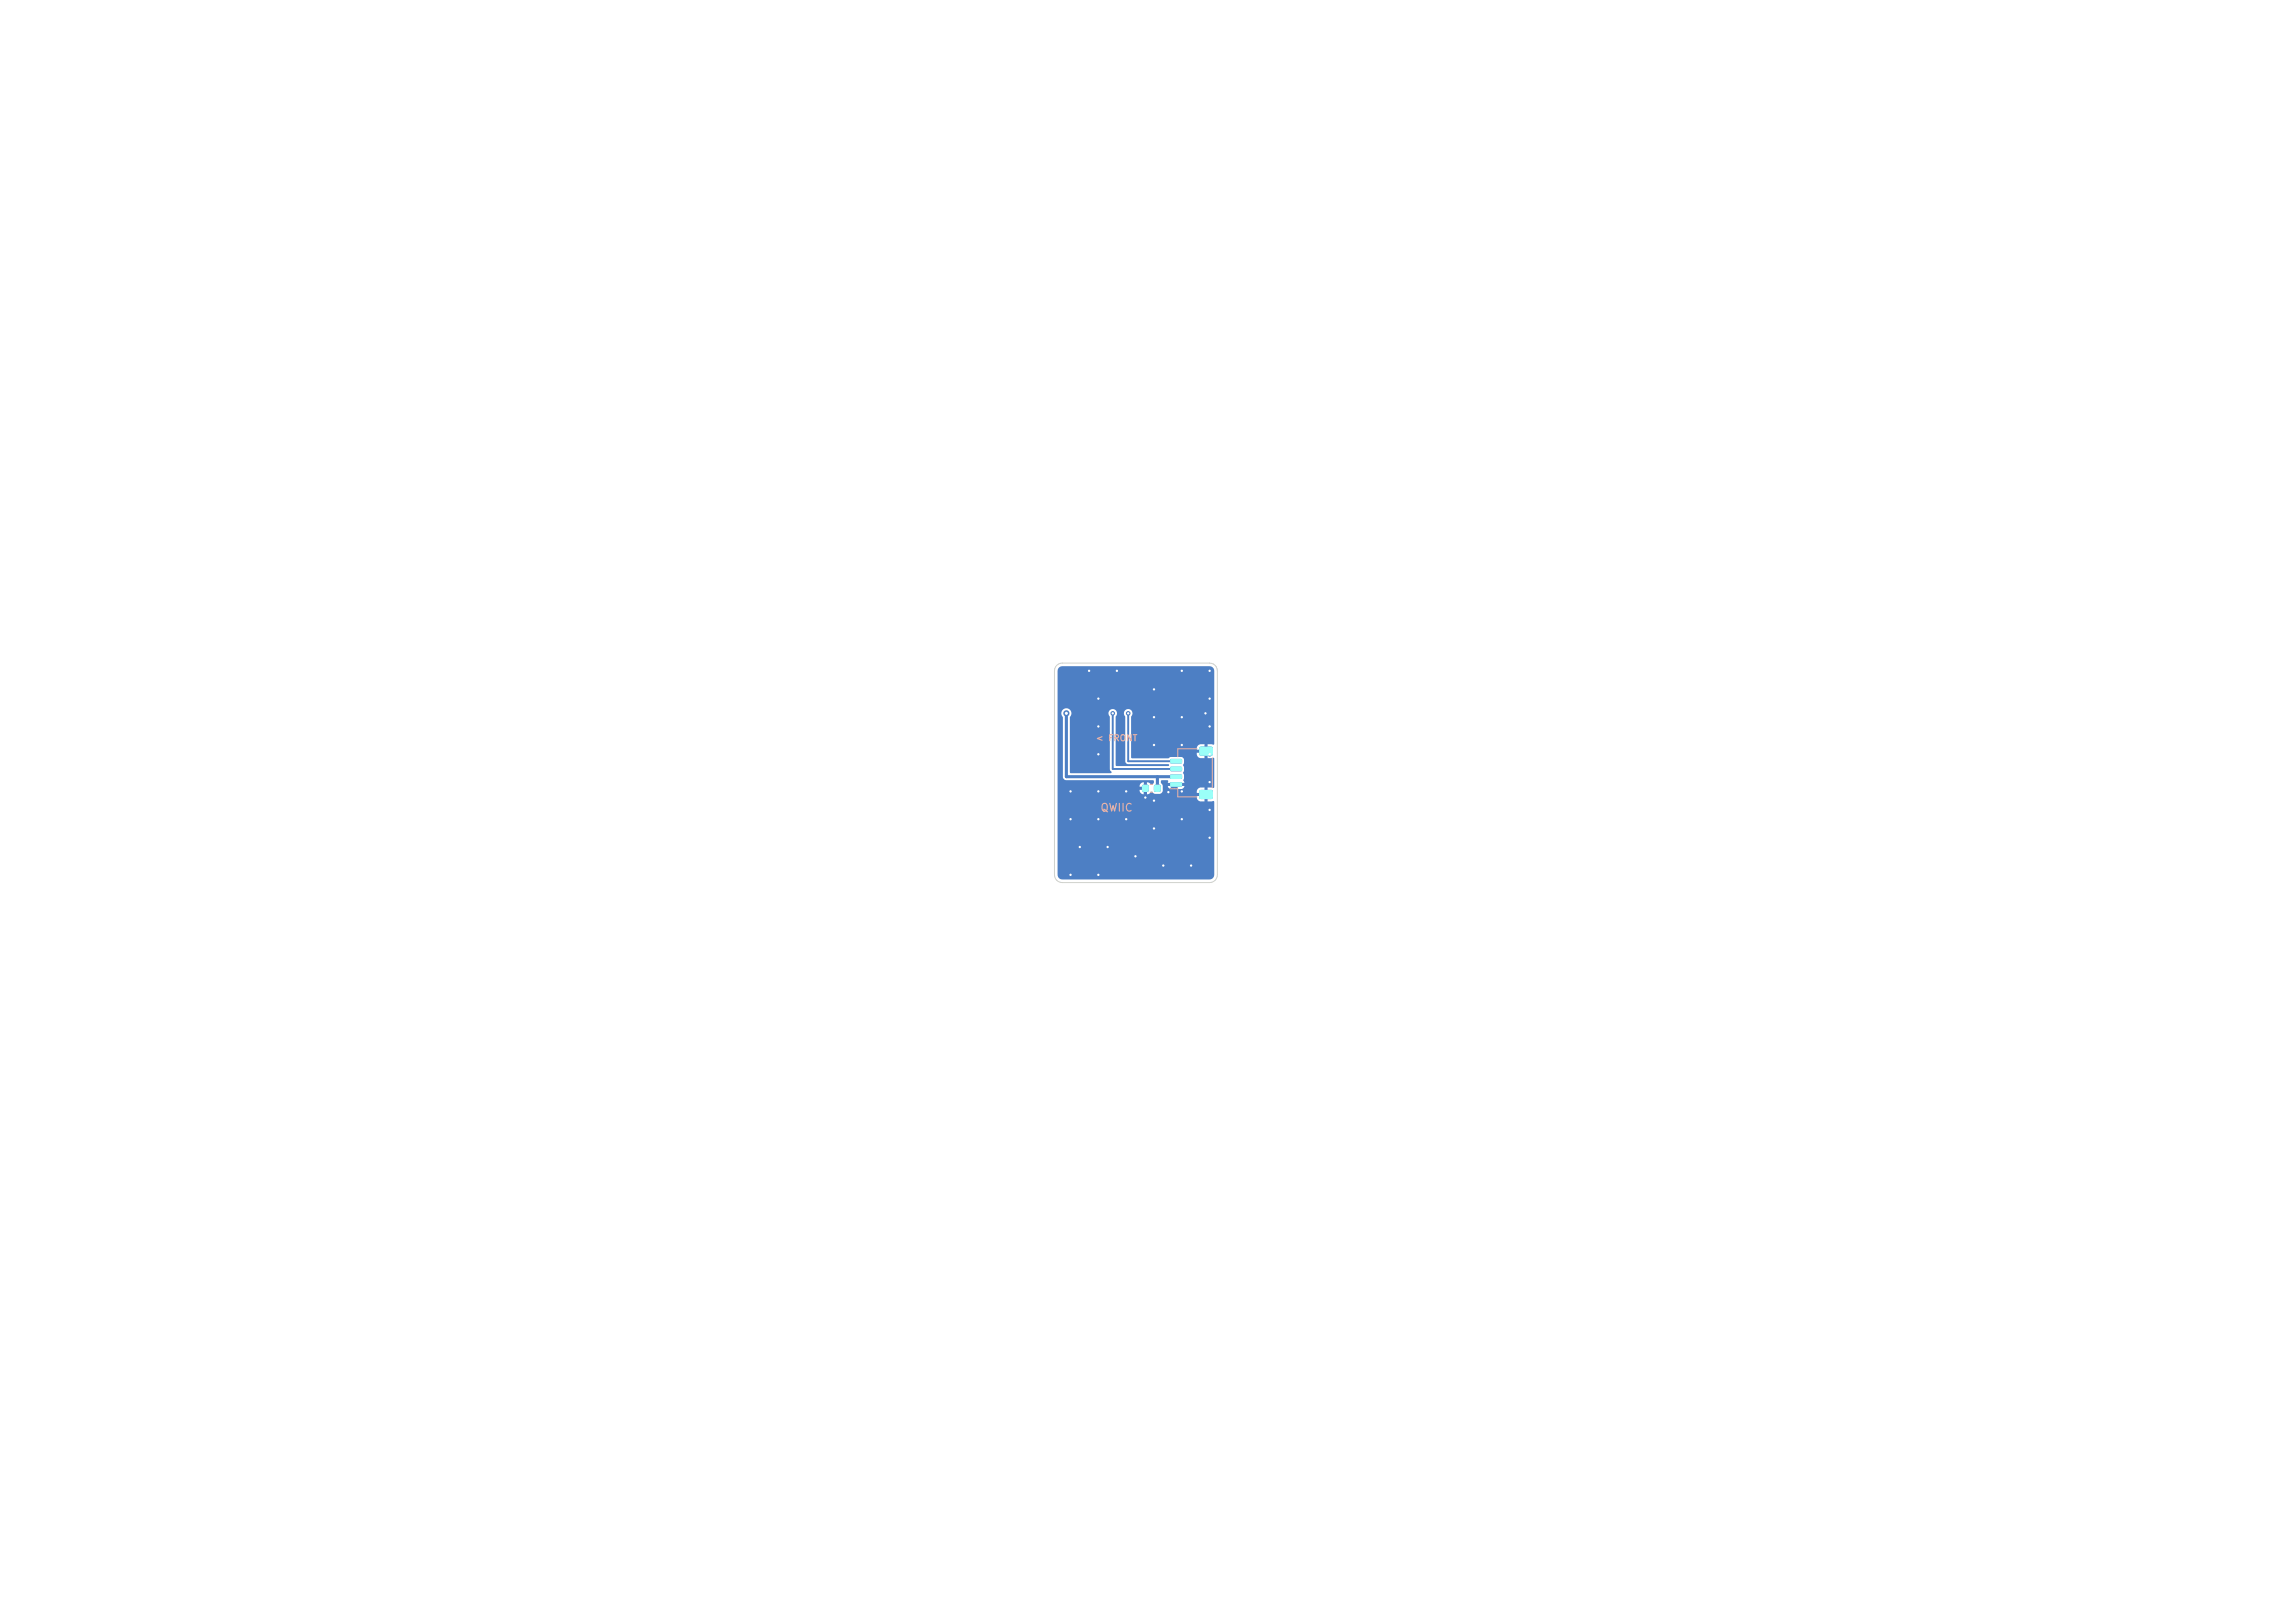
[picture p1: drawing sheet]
<svg xmlns="http://www.w3.org/2000/svg" width="297mm" height="210mm" viewBox="0 0 297 210" stroke-linecap="round" stroke-linejoin="round" font-family="sans-serif">
<defs><g id="words">
<text font-size="1" fill="#e8b2a7" x="142.3" y="105.3">QWIIC</text>
<text font-size=".8" fill="#e8b2a7" x="141.7" y="96.1">&lt; FRONT</text>
</g></defs>
<g fill="#4d7fc4">
<path d="M151.5 101.2h1.4l.1 .2v.3l-.2 .1h-1.3l-.1-.1z"/>
<path d="M151.5 100.2h1.4l.1 .2v.3l-.2 .1h-1.3l-.1-.1z"/>
<path d="M151.5 99.2h1.4l.1 .2v.3l-.2 .1h-1.3l-.1-.1z"/>
<path d="M151.5 98.2h1.4l.1 .2v.3l-.2 .1h-1.3l-.1-.1z"/>
<path d="M155.3 102.3l.1-.1h1.4l.2 .3v.7l-.3 .2h-1.4l-.1-.2z"/>
<path d="M155.3 96.7l.1-.1h1.4l.2 .3v.7l-.3 .2h-1.4l-.1-.2z"/>
<path d="M149.4 101.6l.2-.1 .6 .1v.2v.6l-.2 .1-.6-.1-.1-.1z"/>
<path d="M147.8 101.6l.2-.1 .6 .1 .1 .2-.1 .6-.1 .1-.7-.1v-.1z"/>
<circle cx="138" cy="92.3" r=".4"/>
<circle cx="144" cy="92.3" r=".3"/>
<circle cx="146" cy="92.3" r=".3"/>
<circle cx="145.7" cy="106" r=".3"/>
<circle cx="138.5" cy="102.4" r=".3"/>
<circle cx="149.3" cy="96.4" r=".3"/>
<circle cx="138.5" cy="106" r=".3"/>
<circle cx="156.5" cy="108.4" r=".3"/>
<circle cx="139.7" cy="109.6" r=".3"/>
<circle cx="152.9" cy="96.4" r=".3"/>
<circle cx="142.1" cy="94" r=".3"/>
<circle cx="148.2" cy="103.2" r=".3"/>
<circle cx="142.1" cy="106" r=".3"/>
<circle cx="154.1" cy="112" r=".3"/>
<circle cx="149.3" cy="107.2" r=".3"/>
<circle cx="146.9" cy="110.8" r=".3"/>
<circle cx="152.9" cy="102.4" r=".3"/>
<circle cx="144.5" cy="86.8" r=".3"/>
<circle cx="156.5" cy="104.8" r=".3"/>
<circle cx="150.5" cy="112" r=".3"/>
<circle cx="152.9" cy="86.8" r=".3"/>
<circle cx="156.5" cy="86.8" r=".3"/>
<circle cx="142.1" cy="97.6" r=".3"/>
<circle cx="142.1" cy="113.2" r=".3"/>
<circle cx="138.5" cy="113.2" r=".3"/>
<circle cx="152.9" cy="92.8" r=".3"/>
<circle cx="143.3" cy="109.6" r=".3"/>
<circle cx="156.5" cy="97.6" r=".3"/>
<circle cx="149.3" cy="89.2" r=".3"/>
<circle cx="140.9" cy="86.8" r=".3"/>
<circle cx="145.7" cy="102.4" r=".3"/>
<circle cx="151.2" cy="102.5" r=".3"/>
<circle cx="149.3" cy="103.6" r=".3"/>
<circle cx="156.5" cy="90.4" r=".3"/>
<circle cx="152.9" cy="106" r=".3"/>
<circle cx="142.1" cy="102.4" r=".3"/>
<circle cx="142.1" cy="90.4" r=".3"/>
<circle cx="156" cy="92.3" r=".3"/>
<circle cx="156.5" cy="101.2" r=".3"/>
<circle cx="149.3" cy="92.8" r=".3"/>
<circle cx="156.5" cy="94" r=".3"/>
</g>
<path d="M138 92.3v8.2h14.2M148.2 102v1.2M149.8 100.5v1.5M152.2 101.5l-1 1" fill="none" stroke="#4d7fc4" stroke-width=".4"/>
<path d="M144 92.3v7.2h8.2M146 92.3v6.2h6.2" fill="none" stroke="#4d7fc4" stroke-width=".25"/>
<path d="M137 86.4l.5-.2h19l.5 .2 .1 .4v9.5l-.1 .1-.7-.1v.7h-.4v-.7h-.6l-.4 .3v.4h1.4v1.1h-.4v-.7h-1v.2l.1 .3 .3 .2h1.8v3.2h-3.8l-.2-.3 .1-.3v-.5a.36 .36 0 0 1 0-.5v-.5a.36 .36 0 0 1 0-.5v-.5l-.1-.2-.2-.1h-1.4l-.3 .2h-4.7l-.1-.1v-5.2a.57 .57 0 0 0 0-.9 .57 .57 0 0 0-.8 0 .57 .57 0 0 0 0 .9v5.7l.1 .2 .3 .2h5.2a.12 .12 0 0 1 .1 .1 .12 .12 0 0 1-.1 .1h-6.8v-6.4a.57 .57 0 0 0 0-.8 .57 .57 0 0 0-.8 0 .57 .57 0 0 0 0 .9l.1 6.8a.23 .23 0 0 1 .1 .2 .23 .23 0 0 1-.1 .2h-5.2v-7.2a.67 .67 0 0 0 0-1 .67 .67 0 0 0-1 .1 .67 .67 0 0 0 .1 .9v7.8l.1 .3 .2 .1h11.4a.37 .37 0 0 1-.3 .5l-.3-.2-.3-.1v.6h-.4v-.6l-.3 .1-.2 .2v.3h.9v1h-.4v-.6h-.5v.3l.5 .3h.6l.4-.4 .5 .3h.7l.3-.4v-.7l-.3-.3v-.3h.2h.7l.1 .1-.1 .2h6v.4h-4.7v.4h-.4v-.4h-.9l.2 .3 .2 .1h1.4l.2-.1 .2-.3h3.8l-.1 .3-.7-.1v.7h-.4v-.7a.9 .9 0 0 0-.9 .2l-.1 .2v.3h1.4v1.1h-.4v-.7h-1v.3l.1 .2a.9 .9 0 0 0 .9 .2l1.1-.1 .1 .2v9.4v.3l-.3 .2-.3 .1h-19l-.4-.2-.2-.4v-26.4z" fill="#4d7fc4"/>
<path d="M154.9 96.9h-2.5v1M156.9 98.1v3.8M148.9 101.5h.2M148.9 102.5h.2M151.4 102.1h1v1h2.5" fill="none" stroke="#e8b2a7" stroke-width=".13"/>
<g fill="#9afff8">
<path d="M151.5 101.2h1.4l.1 .2v.3l-.2 .1h-1.3l-.1-.1z"/>
<path d="M151.5 100.2h1.4l.1 .2v.3l-.2 .1h-1.3l-.1-.1z"/>
<path d="M151.5 99.2h1.4l.1 .2v.3l-.2 .1h-1.3l-.1-.1z"/>
<path d="M151.5 98.2h1.4l.1 .2v.3l-.2 .1h-1.3l-.1-.1z"/>
<path d="M155.3 102.3l.1-.1h1.4l.2 .3v.7l-.3 .2h-1.4l-.1-.2z"/>
<path d="M155.3 96.7l.1-.1h1.4l.2 .3v.7l-.3 .2h-1.4l-.1-.2z"/>
<path d="M149.4 101.6l.2-.1 .6 .1v.2v.6l-.2 .1-.6-.1-.1-.1z"/>
<path d="M147.8 101.6l.2-.1 .6 .1 .1 .2-.1 .6-.1 .1-.7-.1v-.1z"/>
</g>
<path d="M136.8 86.1l.4-.3h.3h19a1 1 0 0 1 1 1v26.4a1 1 0 0 1-1 1h-19a1 1 0 0 1-1-1v-26.4v-.3z" fill="none" stroke="#d0d2cd" stroke-width=".13"/>
<g fill="#fff">
<circle cx="138" cy="92.3" r=".2"/>
<circle cx="144" cy="92.3" r=".15"/>
<circle cx="146" cy="92.3" r=".15"/>
<circle cx="145.7" cy="106" r=".15"/>
<circle cx="138.5" cy="102.4" r=".15"/>
<circle cx="149.3" cy="96.4" r=".15"/>
<circle cx="138.5" cy="106" r=".15"/>
<circle cx="156.5" cy="108.4" r=".15"/>
<circle cx="139.7" cy="109.6" r=".15"/>
<circle cx="152.9" cy="96.4" r=".15"/>
<circle cx="142.1" cy="94" r=".15"/>
<circle cx="148.2" cy="103.2" r=".15"/>
<circle cx="142.1" cy="106" r=".15"/>
<circle cx="154.1" cy="112" r=".15"/>
<circle cx="149.3" cy="107.2" r=".15"/>
<circle cx="146.9" cy="110.8" r=".15"/>
<circle cx="152.9" cy="102.4" r=".15"/>
<circle cx="144.5" cy="86.8" r=".15"/>
<circle cx="156.5" cy="104.8" r=".15"/>
<circle cx="150.5" cy="112" r=".15"/>
<circle cx="152.9" cy="86.8" r=".15"/>
<circle cx="156.5" cy="86.8" r=".15"/>
<circle cx="142.1" cy="97.6" r=".15"/>
<circle cx="142.1" cy="113.2" r=".15"/>
<circle cx="138.5" cy="113.2" r=".15"/>
<circle cx="152.9" cy="92.8" r=".15"/>
<circle cx="143.3" cy="109.6" r=".15"/>
<circle cx="156.5" cy="97.6" r=".15"/>
<circle cx="149.3" cy="89.2" r=".15"/>
<circle cx="140.9" cy="86.8" r=".15"/>
<circle cx="145.7" cy="102.4" r=".15"/>
<circle cx="151.2" cy="102.5" r=".15"/>
<circle cx="149.3" cy="103.6" r=".15"/>
<circle cx="156.5" cy="90.4" r=".15"/>
<circle cx="152.9" cy="106" r=".15"/>
<circle cx="142.1" cy="102.4" r=".15"/>
<circle cx="142.1" cy="90.4" r=".15"/>
<circle cx="156" cy="92.3" r=".15"/>
<circle cx="156.5" cy="101.2" r=".15"/>
<circle cx="149.3" cy="92.8" r=".15"/>
<circle cx="156.5" cy="94" r=".15"/>
</g>
<use href="#words"/>
</svg>
